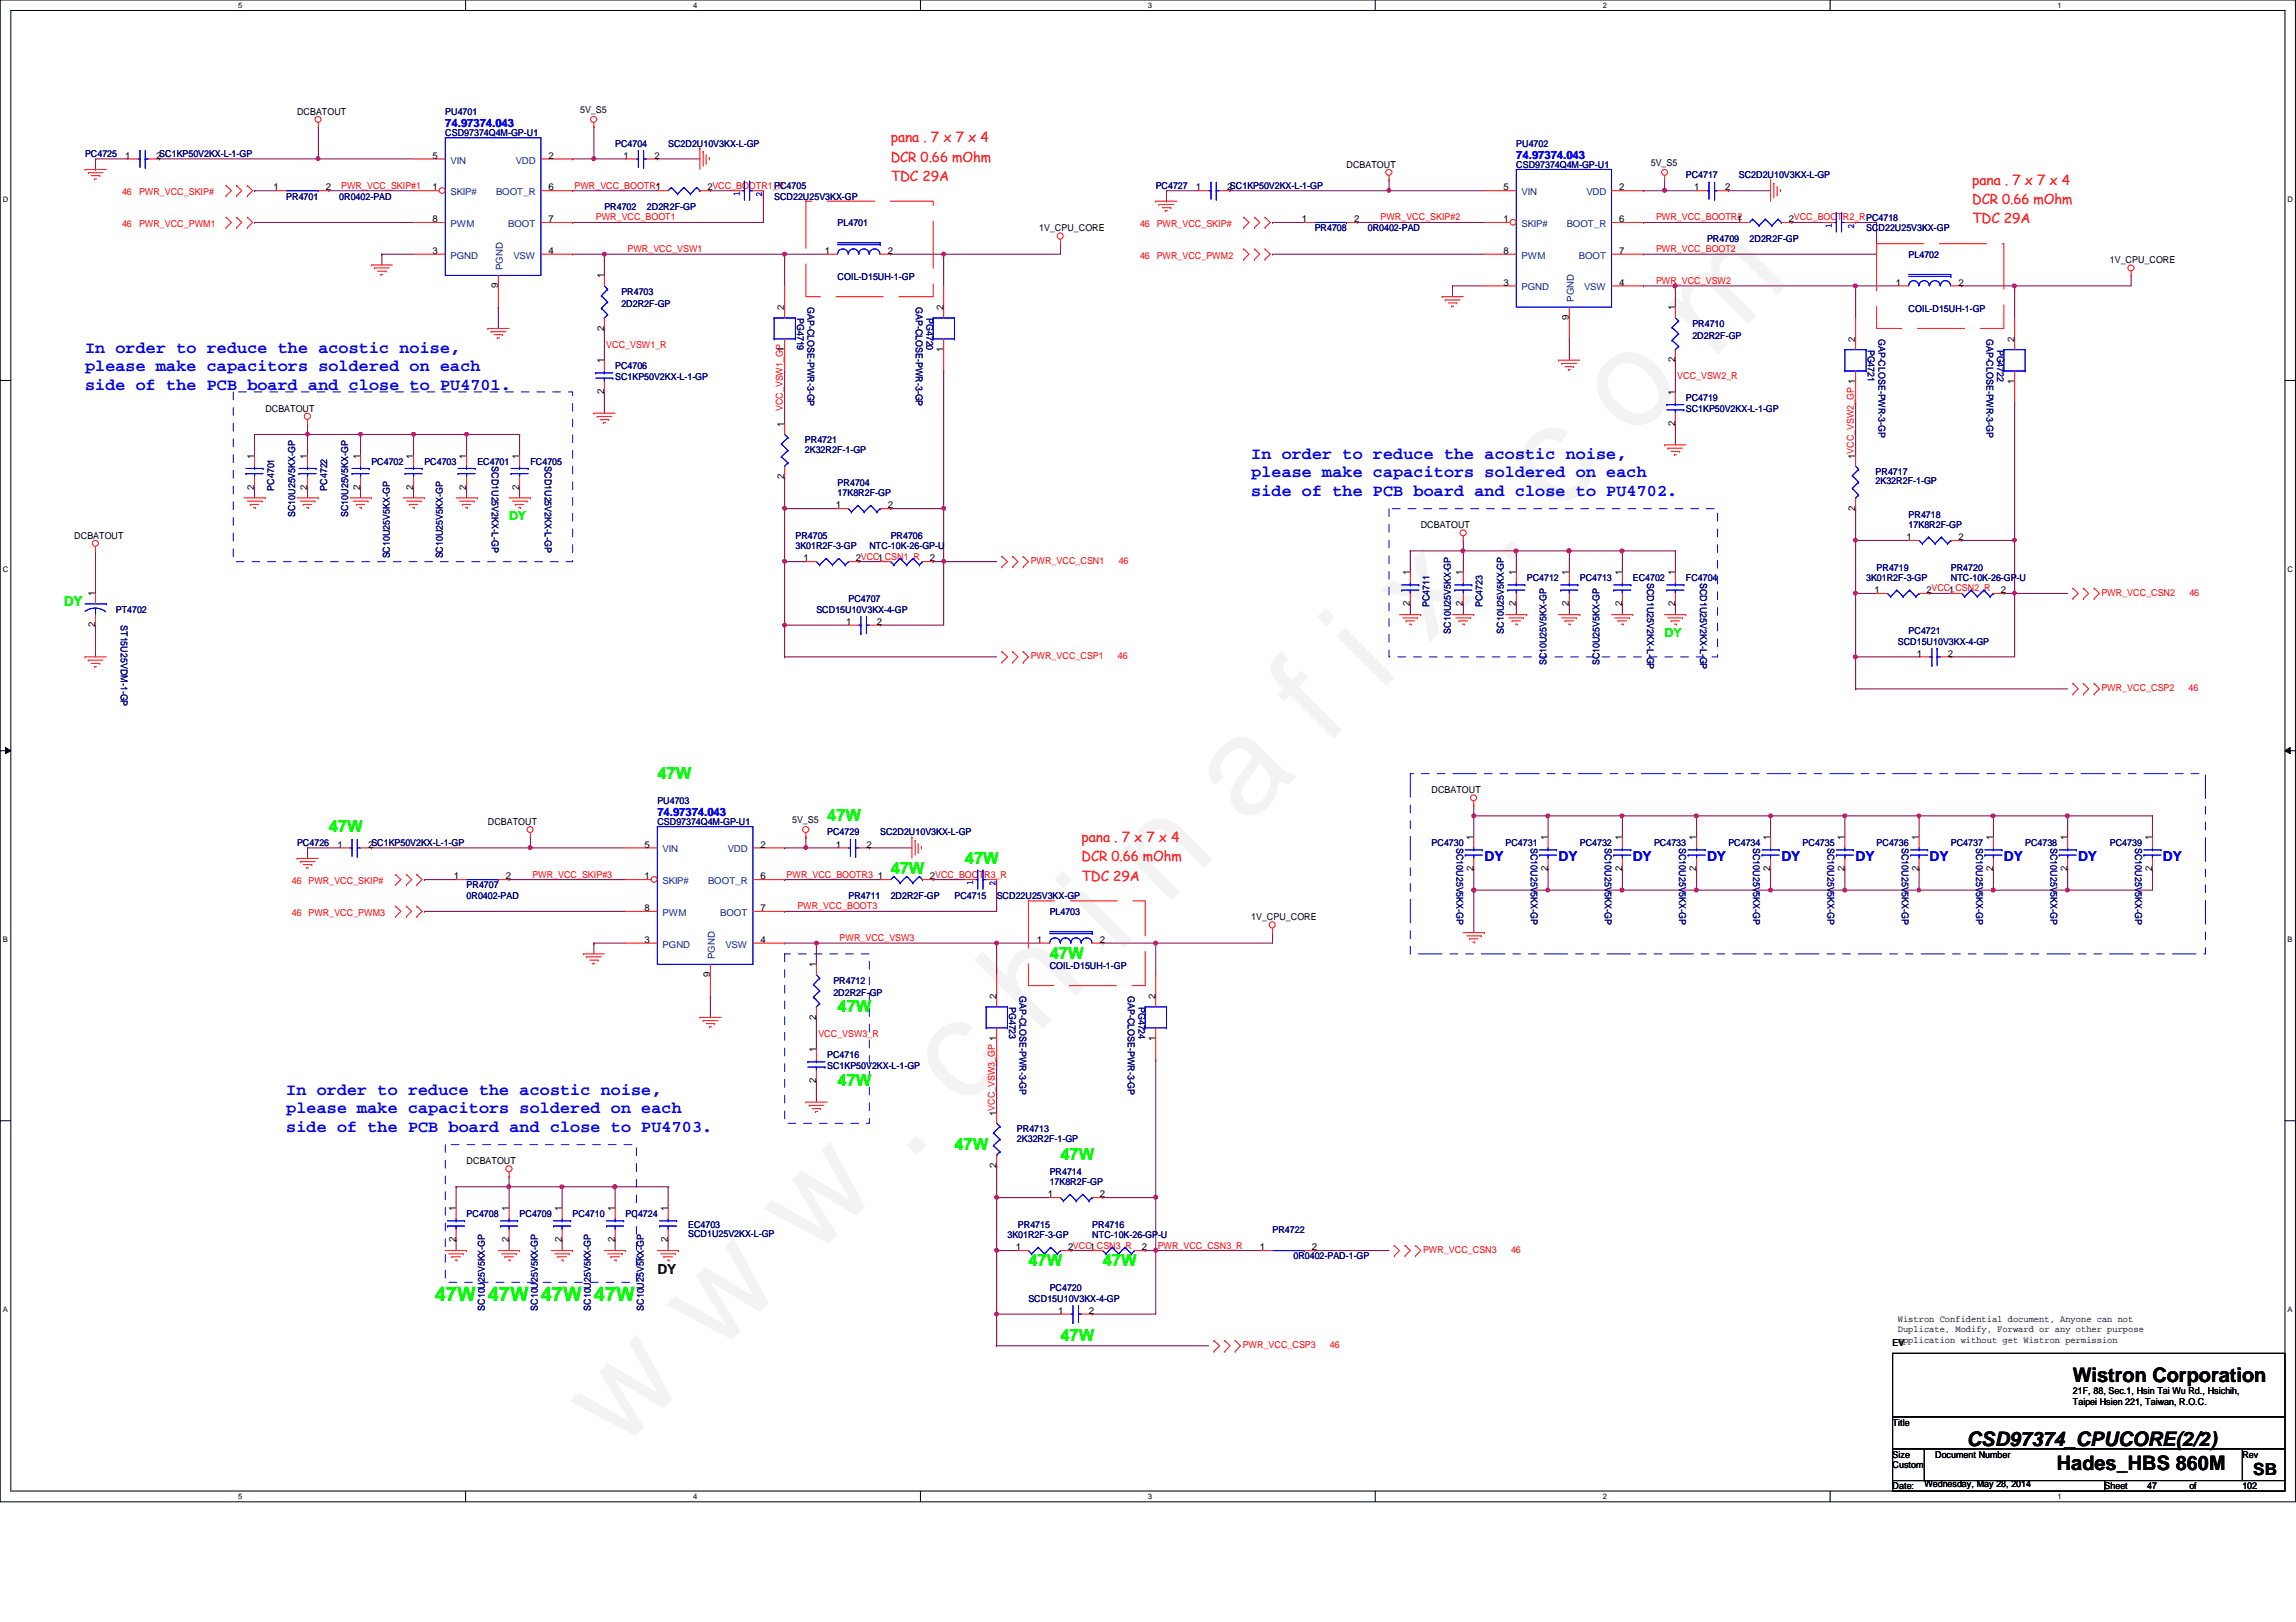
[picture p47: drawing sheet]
<svg xmlns="http://www.w3.org/2000/svg" width="297mm" height="210mm" viewBox="0 0 297 210" stroke-linecap="round" stroke-linejoin="round" font-family="sans-serif">
<defs><g id="words">
<text font-size="17.6" fill="#f0f" x="80.1" y="188" transform="rotate(-45 80.1 188)">w w w . c h i n a f i x . c o m</text>
<text font-size="2.6" fill="#0f0" x="56.3" y="168.4">47W 47W 47W 47W</text>
<g font-size="2.6">
<text x="268.2" y="178.9">Wistron Corporation</text>
<text x="254.5" y="187.1">CSD97374_CPUCORE(2/2)</text>
<text x="266.1" y="190.3">Hades_HBS 860M</text>
</g>
<g font-size="2.2" fill="#00f">
<text x="11" y="45.6">In order to reduce the acostic noise,</text>
<text x="11" y="48">please make capacitors soldered on each</text>
<text x="11" y="50.5">side of the PCB board and close to PU4701.</text>
<text x="161.9" y="59.4">In order to reduce the acostic noise,</text>
<text x="161.9" y="61.8">please make capacitors soldered on each</text>
<text x="161.9" y="64.2">side of the PCB board and close to PU4702.</text>
<text x="37" y="141.6">In order to reduce the acostic noise,</text>
<text x="37" y="144.1">please make capacitors soldered on each</text>
<text x="37" y="146.5">side of the PCB board and close to PU4703.</text>
</g>
<g font-size="2.2" fill="#0f0">
<text x="85" y="100.8">47W</text>
<text x="42.5" y="107.6">47W</text>
<text x="107" y="106.3">47W</text>
<text x="115.2" y="113.1">47W</text>
<text x="124.8" y="111.8">47W</text>
<text x="135.8" y="124.1">47W</text>
<text x="108.4" y="130.9">47W</text>
<text x="108.4" y="140.5">47W</text>
<text x="123.5" y="148.8">47W</text>
<text x="137.2" y="150.2">47W</text>
<text x="133.1" y="163.9">47W</text>
<text x="142.7" y="163.9">47W</text>
<text x="137.2" y="173.5">47W</text>
</g>
<text font-size="2.2" x="291.5" y="190.9">SB</text>
<g font-size="1.8" fill="#f00">
<text x="115.2" y="18.4">pana . 7 x 7 x 4</text>
<text x="115.2" y="20.9">DCR 0.66 mOhm</text>
<text x="115.2" y="23.4">TDC 29A</text>
<text x="255.1" y="23.9">pana . 7 x 7 x 4</text>
<text x="255.1" y="26.4">DCR 0.66 mOhm</text>
<text x="255.1" y="28.9">TDC 29A</text>
<text x="139.9" y="109">pana . 7 x 7 x 4</text>
<text x="139.9" y="111.5">DCR 0.66 mOhm</text>
<text x="139.9" y="114">TDC 29A</text>
</g>
<text font-size="1.8" fill="#0f0" x="8.3" y="78.4">DY</text>
<g font-size="1.8" fill="#00f">
<text x="192.1" y="111.4">DY</text>
<text x="201.6" y="111.4">DY</text>
<text x="211.2" y="111.4">DY</text>
<text x="220.8" y="111.4">DY</text>
<text x="230.5" y="111.4">DY</text>
<text x="240.1" y="111.4">DY</text>
<text x="249.6" y="111.4">DY</text>
<text x="259.2" y="111.4">DY</text>
<text x="268.9" y="111.4">DY</text>
<text x="279.8" y="111.4">DY</text>
</g>
<text font-size="1.8" fill="#008000" x="85" y="164.8">DY</text>
<g font-size="1.6" fill="#0f0">
<text x="65.9" y="67.4">DY</text>
<text x="215.3" y="82.4">DY</text>
</g>
<g font-size="1.5" fill="#00f">
<text x="57.6" y="16.4">74.97374.043</text>
<text x="196.2" y="20.5">74.97374.043</text>
<text x="85" y="105.6">74.97374.043</text>
</g>
<g font-size="1.2">
<text x="38.4" y="14.9">DCBATOUT</text>
<text x="75.1" y="14.6">5V_S5</text>
<text x="16.2" y="20.5">1</text>
<text x="20.2" y="20.5">2SC1KP50V2KX-L-1-GP</text>
<text x="56" y="20.5">5</text>
<text x="70.9" y="20.5">2</text>
<text x="80.7" y="20.5">1</text>
<text x="84.7" y="20.5">2</text>
<text x="174.2" y="21.7">DCBATOUT</text>
<text x="213.6" y="21.4">5V_S5</text>
<text x="35.4" y="24.6">1</text>
<text x="42.2" y="24.6">2</text>
<text x="56" y="24.6">1</text>
<text x="56" y="28.7">8</text>
<text x="70.9" y="28.7">7</text>
<text x="70.9" y="24.6">6</text>
<text x="84.8" y="24.6">1</text>
<text x="91.5" y="24.6">2VCC_BOOTR1_R</text>
<text x="134.4" y="29.9">1V_CPU_CORE</text>
<text x="154.7" y="24.6">1</text>
<text x="158.7" y="24.6">2SC1KP50V2KX-L-1-GP</text>
<text x="168.4" y="28.7">1</text>
<text x="175.2" y="28.7">2</text>
<text x="194.5" y="28.7">1</text>
<text x="194.5" y="24.6">5</text>
<text x="209.5" y="24.6">2</text>
<text x="209.5" y="28.7">6</text>
<text x="219.2" y="24.6">1</text>
<text x="223.2" y="24.6">2</text>
<text x="224.7" y="28.7">1</text>
<text x="231.4" y="28.7">2VCC_BOOTR2_RPC4718</text>
<text x="56" y="32.9">3</text>
<text x="70.9" y="32.9">4</text>
<text x="106.7" y="32.9">1</text>
<text x="114.8" y="32.9">2</text>
<text x="194.5" y="32.9">8</text>
<text x="209.5" y="32.9">7</text>
<text x="273" y="34">1V_CPU_CORE</text>
<text x="64.4" y="37.3" transform="rotate(-90 64.4 37.3)">9</text>
<text x="78.1" y="36" transform="rotate(-90 78.1 36)">1</text>
<text x="101.5" y="40.2" transform="rotate(-90 101.5 40.2)">2</text>
<text x="122" y="40.2" transform="rotate(-90 122 40.2)">2</text>
<text x="194.5" y="37">3</text>
<text x="203" y="41.4" transform="rotate(-90 203 41.4)">9</text>
<text x="209.5" y="37">4</text>
<text x="216.7" y="40.2" transform="rotate(-90 216.7 40.2)">1</text>
<text x="245.3" y="37">1</text>
<text x="253.4" y="37">2</text>
<text x="78.1" y="47" transform="rotate(-90 78.1 47)">1</text>
<text x="78.1" y="42.8" transform="rotate(-90 78.1 42.8)">2</text>
<text x="101.5" y="45.5" transform="rotate(-90 101.5 45.5)">1</text>
<text x="122" y="45.5" transform="rotate(-90 122 45.5)">1</text>
<text x="216.7" y="46.9" transform="rotate(-90 216.7 46.9)">2</text>
<text x="240" y="44.3" transform="rotate(-90 240 44.3)">2</text>
<text x="260.6" y="44.3" transform="rotate(-90 260.6 44.3)">2</text>
<text x="34.3" y="53.3">DCBATOUT</text>
<text x="78.1" y="51" transform="rotate(-90 78.1 51)">2</text>
<text x="216.7" y="51.1" transform="rotate(-90 216.7 51.1)">1</text>
<text x="260.6" y="49.7" transform="rotate(-90 260.6 49.7)">1</text>
<text x="32.9" y="59.4" transform="rotate(-90 32.9 59.4)">1</text>
<text x="39.7" y="59.4" transform="rotate(-90 39.7 59.4)">1</text>
<text x="46.6" y="59.4" transform="rotate(-90 46.6 59.4)">1</text>
<text x="53.5" y="59.4" transform="rotate(-90 53.5 59.4)">1</text>
<text x="60.3" y="59.4" transform="rotate(-90 60.3 59.4)">1</text>
<text x="67.2" y="59.4" transform="rotate(-90 67.2 59.4)">1</text>
<text x="101.5" y="55.2" transform="rotate(-90 101.5 55.2)">1</text>
<text x="216.7" y="55.1" transform="rotate(-90 216.7 55.1)">2</text>
<text x="240" y="59.4" transform="rotate(-90 240 59.4)">1VCC_VSW2_GP 1</text>
<text x="32.9" y="63.4" transform="rotate(-90 32.9 63.4)">2</text>
<text x="39.7" y="63.4" transform="rotate(-90 39.7 63.4)">2</text>
<text x="46.6" y="63.4" transform="rotate(-90 46.6 63.4)">2</text>
<text x="53.5" y="63.4" transform="rotate(-90 53.5 63.4)">2</text>
<text x="60.3" y="63.4" transform="rotate(-90 60.3 63.4)">2</text>
<text x="67.2" y="63.4" transform="rotate(-90 67.2 63.4)">2</text>
<text x="101.5" y="62" transform="rotate(-90 101.5 62)">2</text>
<text x="108.1" y="65.8">1</text>
<text x="114.8" y="65.8">2</text>
<text x="9.6" y="69.7">DCBATOUT</text>
<text x="183.8" y="68.3">DCBATOUT</text>
<text x="240" y="66.1" transform="rotate(-90 240 66.1)">2</text>
<text x="246.6" y="69.9">1</text>
<text x="253.4" y="69.9">2</text>
<text x="12.3" y="77.2" transform="rotate(-90 12.3 77.2)">1</text>
<text x="104" y="72.6">1</text>
<text x="110.7" y="72.6">2VCC_CSN1_R</text>
<text x="113.6" y="72.6">1</text>
<text x="120.3" y="72.6">2</text>
<text x="182.4" y="74.5" transform="rotate(-90 182.4 74.5)">1</text>
<text x="189.3" y="74.5" transform="rotate(-90 189.3 74.5)">1</text>
<text x="196.1" y="74.5" transform="rotate(-90 196.1 74.5)">1</text>
<text x="203" y="74.5" transform="rotate(-90 203 74.5)">1</text>
<text x="209.8" y="74.5" transform="rotate(-90 209.8 74.5)">1</text>
<text x="216.7" y="74.5" transform="rotate(-90 216.7 74.5)">1</text>
<text x="242.5" y="76.8">1</text>
<text x="249.3" y="76.8">2VCC_CSN2_R</text>
<text x="252.1" y="76.8">1</text>
<text x="258.9" y="76.8">2</text>
<text x="12.3" y="81.2" transform="rotate(-90 12.3 81.2)">2</text>
<text x="109.5" y="80.9">1</text>
<text x="113.5" y="80.9">2</text>
<text x="182.4" y="78.4" transform="rotate(-90 182.4 78.4)">2</text>
<text x="189.3" y="78.4" transform="rotate(-90 189.3 78.4)">2</text>
<text x="196.1" y="78.4" transform="rotate(-90 196.1 78.4)">2</text>
<text x="203" y="78.4" transform="rotate(-90 203 78.4)">2</text>
<text x="209.8" y="78.4" transform="rotate(-90 209.8 78.4)">2</text>
<text x="216.7" y="78.4" transform="rotate(-90 216.7 78.4)">2</text>
<text x="248" y="85">1</text>
<text x="252" y="85">2</text>
<text x="63.1" y="106.7">DCBATOUT</text>
<text x="102.5" y="106.5">5V_S5</text>
<text x="185.2" y="102.6">DCBATOUT</text>
<text x="43.6" y="109.7">1</text>
<text x="47.6" y="109.7">2SC1KP50V2KX-L-1-GP</text>
<text x="58.7" y="113.8">1</text>
<text x="65.4" y="113.8">2</text>
<text x="83.4" y="113.8">1</text>
<text x="83.4" y="109.7">5</text>
<text x="98.4" y="109.7">2</text>
<text x="98.4" y="113.8">6</text>
<text x="108.1" y="109.7">1</text>
<text x="112.1" y="109.7">2</text>
<text x="113.6" y="113.8">1</text>
<text x="120.3" y="113.8">2VCC_BOOTR3_R</text>
<text x="190.6" y="112.7" transform="rotate(-90 190.6 112.7)">2</text>
<text x="190.6" y="108.8" transform="rotate(-90 190.6 108.8)">1</text>
<text x="200.2" y="112.7" transform="rotate(-90 200.2 112.7)">2</text>
<text x="200.2" y="108.8" transform="rotate(-90 200.2 108.8)">1</text>
<text x="209.8" y="112.7" transform="rotate(-90 209.8 112.7)">2</text>
<text x="209.8" y="108.8" transform="rotate(-90 209.8 108.8)">1</text>
<text x="219.5" y="112.7" transform="rotate(-90 219.5 112.7)">2</text>
<text x="219.5" y="108.8" transform="rotate(-90 219.5 108.8)">1</text>
<text x="229" y="112.7" transform="rotate(-90 229 112.7)">2</text>
<text x="229" y="108.8" transform="rotate(-90 229 108.8)">1</text>
<text x="238.6" y="112.7" transform="rotate(-90 238.6 112.7)">2</text>
<text x="238.6" y="108.8" transform="rotate(-90 238.6 108.8)">1</text>
<text x="248.2" y="112.7" transform="rotate(-90 248.2 112.7)">2</text>
<text x="248.2" y="108.8" transform="rotate(-90 248.2 108.8)">1</text>
<text x="257.8" y="112.7" transform="rotate(-90 257.8 112.7)">2</text>
<text x="257.8" y="108.8" transform="rotate(-90 257.8 108.8)">1</text>
<text x="267.5" y="112.7" transform="rotate(-90 267.5 112.7)">2</text>
<text x="267.5" y="108.8" transform="rotate(-90 267.5 108.8)">1</text>
<text x="278.4" y="112.7" transform="rotate(-90 278.4 112.7)">2</text>
<text x="278.4" y="108.8" transform="rotate(-90 278.4 108.8)">1</text>
<text x="83.4" y="117.9">8</text>
<text x="98.4" y="117.9">7</text>
<text x="161.9" y="119.1">1V_CPU_CORE</text>
<text x="83.4" y="122">3</text>
<text x="98.4" y="122">4</text>
<text x="105.6" y="125.2" transform="rotate(-90 105.6 125.2)">1</text>
<text x="134.2" y="122">1</text>
<text x="142.3" y="122">2</text>
<text x="91.9" y="126.4" transform="rotate(-90 91.9 126.4)">9</text>
<text x="105.6" y="132" transform="rotate(-90 105.6 132)">2</text>
<text x="128.9" y="129.3" transform="rotate(-90 128.9 129.3)">2</text>
<text x="149.5" y="129.3" transform="rotate(-90 149.5 129.3)">2</text>
<text x="105.6" y="136.2" transform="rotate(-90 105.6 136.2)">1</text>
<text x="149.5" y="134.7" transform="rotate(-90 149.5 134.7)">1</text>
<text x="105.6" y="140.2" transform="rotate(-90 105.6 140.2)">2</text>
<text x="128.9" y="144.4" transform="rotate(-90 128.9 144.4)">1VCC_VSW3_GP 1</text>
<text x="60.4" y="150.6">DCBATOUT</text>
<text x="128.9" y="151.1" transform="rotate(-90 128.9 151.1)">2</text>
<text x="135.5" y="154.9">1</text>
<text x="142.3" y="154.9">2</text>
<text x="59" y="160.7" transform="rotate(-90 59 160.7)">2</text>
<text x="59" y="156.8" transform="rotate(-90 59 156.8)">1</text>
<text x="65.8" y="160.7" transform="rotate(-90 65.8 160.7)">2</text>
<text x="65.8" y="156.8" transform="rotate(-90 65.8 156.8)">1</text>
<text x="72.7" y="160.7" transform="rotate(-90 72.7 160.7)">2</text>
<text x="72.7" y="156.8" transform="rotate(-90 72.7 156.8)">1</text>
<text x="79.5" y="160.7" transform="rotate(-90 79.5 160.7)">2</text>
<text x="79.5" y="156.8" transform="rotate(-90 79.5 156.8)">1</text>
<text x="86.4" y="160.7" transform="rotate(-90 86.4 160.7)">2</text>
<text x="86.4" y="156.8" transform="rotate(-90 86.4 156.8)">1</text>
<text x="131.4" y="161.8">1</text>
<text x="138.2" y="161.8">2VCC_CSN3_R</text>
<text x="141" y="161.8">1</text>
<text x="147.7" y="161.8">2</text>
<text x="163" y="161.8">1</text>
<text x="169.7" y="161.8">2</text>
<text x="136.9" y="170">1</text>
<text x="140.9" y="170">2</text>
<text x="245.5" y="171.1">Wistron Confidential document, Anyone can not</text>
<text x="245.5" y="172.4">Duplicate, Modify, Forward or any other purpose</text>
<text x="245.5" y="173.8">application without get Wistron permission</text>
<text x="244.9" y="174.2">EV</text>
<text x="244.9" y="184.5">Title</text>
<text x="268.2" y="180.4">21F, 88, Sec.1, Hsin Tai Wu Rd., Hsichih,</text>
<text x="268.2" y="181.8">Taipei Hsien 221, Taiwan, R.O.C.</text>
<text x="244.9" y="188.6">Size</text>
<text x="244.9" y="190">Custom</text>
<text x="250.4" y="188.6">Document Number</text>
<text x="290.1" y="188.6">Rev</text>
<text x="244.9" y="192.7">Date:</text>
<text x="249" y="192.4">Wednesday, May 28, 2014</text>
<text x="272.3" y="192.7">Sheet</text>
<text x="277.8" y="192.7">47</text>
<text x="283.2" y="192.7">of</text>
<text x="290.1" y="192.7">102</text>
</g>
<g font-size="1.2" fill="#000080">
<text x="57.6" y="14.9">PU4701</text>
<text x="57.6" y="17.6">CSD97374Q4M-GP-U1</text>
<text x="11" y="20.3">PC4725</text>
<text x="79.6" y="19">PC4704</text>
<text x="86.4" y="19">SC2D2U10V3KX-L-GP</text>
<text x="196.2" y="19">PU4702</text>
<text x="196.2" y="21.7">CSD97374Q4M-GP-U1</text>
<text x="218.1" y="23.1">PC4717</text>
<text x="225" y="23.1">SC2D2U10V3KX-L-GP</text>
<text x="37" y="25.8">PR4701</text>
<text x="43.9" y="25.8">0R0402-PAD</text>
<text x="78.2" y="27.2">PR4702</text>
<text x="83.7" y="27.2">2D2R2F-GP</text>
<text x="100.2" y="24.4">PC4705</text>
<text x="100.2" y="25.8">SCD22U25V3KX-GP</text>
<text x="108.4" y="29.3">PL4701</text>
<text x="149.5" y="24.4">PC4727</text>
<text x="170.1" y="29.9">PR4708</text>
<text x="177" y="29.9">0R0402-PAD</text>
<text x="241.4" y="29.9">SCD22U25V3KX-GP</text>
<text x="220.8" y="31.3">PR4709</text>
<text x="226.4" y="31.3">2D2R2F-GP</text>
<text x="246.9" y="33.4">PL4702</text>
<text x="80.4" y="38.1">PR4703</text>
<text x="80.4" y="39.8">2D2R2F-GP</text>
<text x="103.1" y="41.1" transform="rotate(90 103.1 41.1)">PG4719</text>
<text x="104.5" y="39.8" transform="rotate(90 104.5 39.8)">GAP-CLOSE-PWR-3-GP</text>
<text x="108.4" y="36.2">COIL-D15UH-1-GP</text>
<text x="118.5" y="39.8" transform="rotate(90 118.5 39.8)">GAP-CLOSE-PWR-3-GP</text>
<text x="119.8" y="41.1" transform="rotate(90 119.8 41.1)">PG4720</text>
<text x="246.9" y="40.3">COIL-D15UH-1-GP</text>
<text x="79.6" y="47.8">PC4706</text>
<text x="218.9" y="42.3">PR4710</text>
<text x="218.9" y="43.9">2D2R2F-GP</text>
<text x="241.6" y="45.3" transform="rotate(90 241.6 45.3)">PG4721</text>
<text x="243" y="43.9" transform="rotate(90 243 43.9)">GAP-CLOSE-PWR-3-GP</text>
<text x="257" y="43.9" transform="rotate(90 257 43.9)">GAP-CLOSE-PWR-3-GP</text>
<text x="258.4" y="45.3" transform="rotate(90 258.4 45.3)">PG4722</text>
<text x="79.6" y="49.1">SC1KP50V2KX-L-1-GP</text>
<text x="218.1" y="51.9">PC4719</text>
<text x="218.1" y="53.3">SC1KP50V2KX-L-1-GP</text>
<text x="104.1" y="57.4">PR4721</text>
<text x="104.1" y="58.6">2K32R2F-1-GP</text>
<text x="35.5" y="63.5" transform="rotate(-90 35.5 63.5)">PC4701</text>
<text x="42.3" y="63.5" transform="rotate(-90 42.3 63.5)">PC4722</text>
<text x="48" y="60.1">PC4702</text>
<text x="54.9" y="60.1">PC4703</text>
<text x="61.8" y="60.1">EC4701</text>
<text x="63.6" y="60.3" transform="rotate(90 63.6 60.3)">SCD1U25V2KX-L-GP</text>
<text x="68.6" y="60.1">FC4705</text>
<text x="70.5" y="60.3" transform="rotate(90 70.5 60.3)">SCD1U25V2KX-L-GP</text>
<text x="108.4" y="62.9">PR4704</text>
<text x="108.4" y="64.2">17K8R2F-GP</text>
<text x="242.7" y="61.5">PR4717</text>
<text x="242.7" y="62.7">2K32R2F-1-GP</text>
<text x="38.2" y="66.9" transform="rotate(-90 38.2 66.9)">SC10U25V5KX-GP</text>
<text x="45" y="66.9" transform="rotate(-90 45 66.9)">SC10U25V5KX-GP</text>
<text x="102.9" y="69.7">PR4705</text>
<text x="102.9" y="71.1">3K01R2F-3-GP</text>
<text x="112.5" y="71.1">NTC-10K-26-GP-U</text>
<text x="115.2" y="69.7">PR4706</text>
<text x="246.9" y="67">PR4718</text>
<text x="246.9" y="68.3">17K8R2F-GP</text>
<text x="50.4" y="72.3" transform="rotate(-90 50.4 72.3)">SC10U25V5KX-GP</text>
<text x="57.3" y="72.3" transform="rotate(-90 57.3 72.3)">SC10U25V5KX-GP</text>
<text x="109.8" y="77.9">PC4707</text>
<text x="197.5" y="75.2">PC4712</text>
<text x="204.4" y="75.2">PC4713</text>
<text x="211.2" y="75.2">EC4702</text>
<text x="213.1" y="75.4" transform="rotate(90 213.1 75.4)">SCD1U25V2KX-L-GP</text>
<text x="218.1" y="75.2">FC4704</text>
<text x="220" y="75.4" transform="rotate(90 220 75.4)">SCD1U25V2KX-L-GP</text>
<text x="241.4" y="75.2">3K01R2F-3-GP</text>
<text x="242.8" y="73.8">PR4719</text>
<text x="252.4" y="73.8">PR4720</text>
<text x="252.4" y="75.2">NTC-10K-26-GP-U</text>
<text x="15" y="79.3">PT4702</text>
<text x="15.6" y="80.9" transform="rotate(90 15.6 80.9)">ST15U25VDM-1-GP</text>
<text x="105.6" y="79.3">SCD15U10V3KX-4-GP</text>
<text x="185" y="78.6" transform="rotate(-90 185 78.6)">PC4711</text>
<text x="187.7" y="82" transform="rotate(-90 187.7 82)">SC10U25V5KX-GP</text>
<text x="191.8" y="78.6" transform="rotate(-90 191.8 78.6)">PC4723</text>
<text x="194.6" y="82" transform="rotate(-90 194.6 82)">SC10U25V5KX-GP</text>
<text x="245.5" y="83.4">SCD15U10V3KX-4-GP</text>
<text x="246.9" y="82">PC4721</text>
<text x="200.1" y="86.1" transform="rotate(-90 200.1 86.1)">SC10U25V5KX-GP</text>
<text x="206.9" y="86.1" transform="rotate(-90 206.9 86.1)">SC10U25V5KX-GP</text>
<text x="85" y="104">PU4703</text>
<text x="85" y="106.7">CSD97374Q4M-GP-U1</text>
<text x="38.4" y="109.5">PC4726</text>
<text x="107" y="108.1">PC4729</text>
<text x="113.9" y="108.1">SC2D2U10V3KX-L-GP</text>
<text x="185.2" y="109.5">PC4730</text>
<text x="188.4" y="109.7" transform="rotate(90 188.4 109.7)">SC10U25V5KX-GP</text>
<text x="194.8" y="109.5">PC4731</text>
<text x="198" y="109.7" transform="rotate(90 198 109.7)">SC10U25V5KX-GP</text>
<text x="204.4" y="109.5">PC4732</text>
<text x="207.6" y="109.7" transform="rotate(90 207.6 109.7)">SC10U25V5KX-GP</text>
<text x="214" y="109.5">PC4733</text>
<text x="217.3" y="109.7" transform="rotate(90 217.3 109.7)">SC10U25V5KX-GP</text>
<text x="223.6" y="109.5">PC4734</text>
<text x="226.8" y="109.7" transform="rotate(90 226.8 109.7)">SC10U25V5KX-GP</text>
<text x="233.2" y="109.5">PC4735</text>
<text x="236.4" y="109.7" transform="rotate(90 236.4 109.7)">SC10U25V5KX-GP</text>
<text x="242.8" y="109.5">PC4736</text>
<text x="246" y="109.7" transform="rotate(90 246 109.7)">SC10U25V5KX-GP</text>
<text x="252.4" y="109.5">PC4737</text>
<text x="255.6" y="109.7" transform="rotate(90 255.6 109.7)">SC10U25V5KX-GP</text>
<text x="262" y="109.5">PC4738</text>
<text x="265.3" y="109.7" transform="rotate(90 265.3 109.7)">SC10U25V5KX-GP</text>
<text x="273" y="109.5">PC4739</text>
<text x="276.2" y="109.7" transform="rotate(90 276.2 109.7)">SC10U25V5KX-GP</text>
<text x="60.4" y="115">PR4707</text>
<text x="60.4" y="116.3">0R0402-PAD</text>
<text x="109.8" y="116.3">PR4711</text>
<text x="115.2" y="116.3">2D2R2F-GP</text>
<text x="123.5" y="116.3">PC4715</text>
<text x="128.9" y="116.3">SCD22U25V3KX-GP</text>
<text x="135.8" y="118.4">PL4703</text>
<text x="135.8" y="125.4">COIL-D15UH-1-GP</text>
<text x="107.8" y="127.3">PR4712</text>
<text x="107.8" y="128.9">2D2R2F-GP</text>
<text x="130.6" y="130.3" transform="rotate(90 130.6 130.3)">PG4723</text>
<text x="131.9" y="128.9" transform="rotate(90 131.9 128.9)">GAP-CLOSE-PWR-3-GP</text>
<text x="145.9" y="128.9" transform="rotate(90 145.9 128.9)">GAP-CLOSE-PWR-3-GP</text>
<text x="147.3" y="130.3" transform="rotate(90 147.3 130.3)">PG4724</text>
<text x="107" y="136.9">PC4716</text>
<text x="107" y="138.3">SC1KP50V2KX-L-1-GP</text>
<text x="131.6" y="146.5">PR4713</text>
<text x="131.6" y="147.7">2K32R2F-1-GP</text>
<text x="135.8" y="152">PR4714</text>
<text x="135.8" y="153.4">17K8R2F-GP</text>
<text x="60.4" y="157.5">PC4708</text>
<text x="67.2" y="157.5">PC4709</text>
<text x="74.1" y="157.5">PC4710</text>
<text x="80.9" y="157.5">PC4724</text>
<text x="89" y="158.9">EC4703</text>
<text x="89" y="160.1">SCD1U25V2KX-L-GP</text>
<text x="130.3" y="160.2">3K01R2F-3-GP</text>
<text x="131.7" y="158.9">PR4715</text>
<text x="141.3" y="158.9">PR4716</text>
<text x="141.3" y="160.2">NTC-10K-26-GP-U</text>
<text x="164.6" y="159.6">PR4722</text>
<text x="135.8" y="167.1">PC4720</text>
<text x="167.3" y="163">0R0402-PAD-1-GP</text>
<text x="62.7" y="169.6" transform="rotate(-90 62.7 169.6)">SC10U25V5KX-GP</text>
<text x="69.6" y="169.6" transform="rotate(-90 69.6 169.6)">SC10U25V5KX-GP</text>
<text x="76.5" y="169.6" transform="rotate(-90 76.5 169.6)">SC10U25V5KX-GP</text>
<text x="83.3" y="169.6" transform="rotate(-90 83.3 169.6)">SC10U25V5KX-GP</text>
<text x="133.1" y="168.4">SCD15U10V3KX-4-GP</text>
</g>
<g font-size="1.2" fill="#004080">
<text x="58.3" y="21.2">VIN</text>
<text x="66.7" y="21.2">VDD</text>
<text x="58.3" y="25.3">SKIP#</text>
<text x="58.3" y="29.4">PWM</text>
<text x="64.2" y="25.3">BOOT_R</text>
<text x="65.7" y="29.4">BOOT</text>
<text x="196.8" y="29.4">SKIP#</text>
<text x="196.8" y="25.3">VIN</text>
<text x="202.7" y="29.4">BOOT_R</text>
<text x="205.2" y="25.3">VDD</text>
<text x="58.3" y="33.5">PGND</text>
<text x="65.1" y="35" transform="rotate(-90 65.1 35)">PGND</text>
<text x="66.4" y="33.5">VSW</text>
<text x="196.8" y="33.5">PWM</text>
<text x="204.3" y="33.5">BOOT</text>
<text x="196.8" y="37.6">PGND</text>
<text x="203.6" y="39.1" transform="rotate(-90 203.6 39.1)">PGND</text>
<text x="204.9" y="37.6">VSW</text>
<text x="85.7" y="110.3">VIN</text>
<text x="94.1" y="110.3">VDD</text>
<text x="85.7" y="114.4">SKIP#</text>
<text x="85.7" y="118.5">PWM</text>
<text x="91.6" y="114.4">BOOT_R</text>
<text x="93.2" y="118.5">BOOT</text>
<text x="85.7" y="122.6">PGND</text>
<text x="92.5" y="124.1" transform="rotate(-90 92.5 124.1)">PGND</text>
<text x="93.8" y="122.6">VSW</text>
</g>
<g font-size="1.2" fill="#f00">
<text x="15.8" y="29.4">46</text>
<text x="15.8" y="25.3">46</text>
<text x="18" y="29.4">PWR_VCC_PWM1</text>
<text x="18" y="25.3">PWR_VCC_SKIP#</text>
<text x="44.2" y="24.4">PWR_VCC_SKIP#1</text>
<text x="74.3" y="24.4">PWR_VCC_BOOTR1</text>
<text x="77.1" y="28.5">PWR_VCC_BOOT1</text>
<text x="147.5" y="29.4">46</text>
<text x="149.6" y="29.4">PWR_VCC_SKIP#</text>
<text x="178.6" y="28.5">PWR_VCC_SKIP#2</text>
<text x="214.2" y="28.5">PWR_VCC_BOOTR2</text>
<text x="81.2" y="32.6">PWR_VCC_VSW1</text>
<text x="147.5" y="33.5">46</text>
<text x="149.6" y="33.5">PWR_VCC_PWM2</text>
<text x="214.2" y="32.6">PWR_VCC_BOOT2</text>
<text x="214.2" y="36.7">PWR_VCC_VSW2</text>
<text x="78.4" y="45">VCC_VSW1_R</text>
<text x="101.3" y="53.2" transform="rotate(-90 101.3 53.2)">VCC_VSW1_GP</text>
<text x="217" y="49.1">VCC_VSW2_R</text>
<text x="133.3" y="73">PWR_VCC_CSN1</text>
<text x="144.7" y="73">46</text>
<text x="271.9" y="77.1">PWR_VCC_CSN2</text>
<text x="283.2" y="77.1">46</text>
<text x="133.3" y="85.3">PWR_VCC_CSP1</text>
<text x="144.6" y="85.3">46</text>
<text x="271.9" y="89.5">PWR_VCC_CSP2</text>
<text x="283.1" y="89.5">46</text>
<text x="68.9" y="113.6">PWR_VCC_SKIP#3</text>
<text x="101.8" y="113.6">PWR_VCC_BOOTR3</text>
<text x="37.8" y="118.5">46</text>
<text x="37.8" y="114.4">46</text>
<text x="39.9" y="118.5">PWR_VCC_PWM3</text>
<text x="39.9" y="114.4">PWR_VCC_SKIP#</text>
<text x="103.2" y="117.7">PWR_VCC_BOOT3</text>
<text x="108.6" y="121.8">PWR_VCC_VSW3</text>
<text x="105.9" y="134.2">VCC_VSW3_R</text>
<text x="149.8" y="161.6">PWR_VCC_CSN3_R</text>
<text x="184.1" y="162.1">PWR_VCC_CSN3</text>
<text x="195.5" y="162.1">46</text>
<text x="160.8" y="174.5">PWR_VCC_CSP3</text>
<text x="172" y="174.5">46</text>
</g>
<g font-size="1.2" fill="#00f">
<text x="95.7" y="25.4" transform="rotate(-90 95.7 25.4)">1</text>
<text x="98.6" y="25.5" transform="rotate(-90 98.6 25.5)">2</text>
<text x="237" y="29.5" transform="rotate(-90 237 29.5)">1</text>
<text x="239.9" y="29.6" transform="rotate(-90 239.9 29.6)">2</text>
<text x="125.9" y="114.5" transform="rotate(-90 125.9 114.5)">1</text>
<text x="128.8" y="114.6" transform="rotate(-90 128.8 114.6)">2</text>
</g>
<g font-size="1">
<text x="30.8" y="1">5</text>
<text x="89.7" y="1">4</text>
<text x="148.5" y="1">3</text>
<text x="207.3" y="1">2</text>
<text x="266.2" y="1">1</text>
<text x=".4" y="26.2">D</text>
<text x="295.9" y="26.2">D</text>
<text x=".4" y="74">C</text>
<text x="295.9" y="74">C</text>
<text x=".4" y="122">B</text>
<text x="295.9" y="122">B</text>
<text x=".4" y="169.8">A</text>
<text x="295.9" y="169.8">A</text>
<text x="30.8" y="194">5</text>
<text x="89.7" y="194">4</text>
<text x="148.5" y="194">3</text>
<text x="207.3" y="194">2</text>
<text x="266.2" y="194">1</text>
</g>
</g></defs>
<path d="M0 0h297v194.4h-297zM1.4 1.4h294.2v191.6h-294.2z" fill="none" stroke="#000" stroke-width=".13"/>
<g fill="#fff">
<path d="M30.8 .1h.6v1.1h-.6z"/>
<path d="M30.8 193.1h.6v1.1h-.6z"/>
</g>
<path d="M60.2 0v1.4M60.2 193v1.3" fill="none" stroke="#000" stroke-width=".13"/>
<g fill="#fff">
<path d="M89.7 .1h.5v1.1h-.5z"/>
<path d="M89.7 193.1h.5v1.1h-.5z"/>
</g>
<path d="M119.1 0v1.4M119.1 193v1.3" fill="none" stroke="#000" stroke-width=".13"/>
<g fill="#fff">
<path d="M148.5 .1h.6v1.1h-.6z"/>
<path d="M148.5 193.1h.6v1.1h-.6z"/>
</g>
<path d="M177.9 0v1.4M177.9 193v1.3" fill="none" stroke="#000" stroke-width=".13"/>
<g fill="#fff">
<path d="M207.3 .1h.6v1.1h-.6z"/>
<path d="M207.3 193.1h.6v1.1h-.6z"/>
</g>
<path d="M236.8 0v1.4M236.8 193v1.3" fill="none" stroke="#000" stroke-width=".13"/>
<g fill="#fff">
<path d="M266.2 .1h.5v1.1h-.5z"/>
<path d="M266.2 193.1h.5v1.1h-.5z"/>
<path d="M.4 25.3h.7v1.1h-.7z"/>
<path d="M295.9 25.3h.8v1.1h-.8z"/>
<path d="M.4 73.2h.7v1.1h-.7z"/>
<path d="M295.9 73.2h.8v1.1h-.8z"/>
</g>
<path d="M0 49.2h1.4M295.6 49.2h1.4" fill="none" stroke="#000" stroke-width=".13"/>
<g fill="#fff">
<path d="M.4 121.1h.6v1.1h-.6z"/>
<path d="M295.9 121.1h.7v1.1h-.7z"/>
</g>
<path d="M0 97.2h1.4M.7 96.7l.7 .5-.7 .3zM295.6 97.2l.7-.5v.8zM295.6 97.2h1.4" fill="none" stroke="#000" stroke-width=".13"/>
<path d="M.7 96.7l.7 .5-.7 .3zM295.6 97.2l.7-.5v.8z" fill="#000"/>
<g fill="#fff">
<path d="M.4 169h.6v1.1h-.6z"/>
<path d="M295.9 169h.7v1.1h-.7z"/>
</g>
<path d="M0 145h1.4M295.6 145h1.4" fill="none" stroke="#000" stroke-width=".13"/>
<g fill="none" stroke="#800040" stroke-width=".13">
<path d="M76.8 16.4h.1M76.8 16.4v4.2M12.4 21.9h.1M12.4 20.6h.1M12.4 20.6v1.3M12.4 20.6h4.1M20.6 20.6h.1M20.6 20.6h20.6M215.3 23.3h.1M215.3 23.3v1.4M240.1 28.8h.1M240.1 28.8h2.7"/>
<path d="M32.9 56.2h.1M32.9 56.2v2.8M32.9 56.2h6.9M32.9 63.1h.1M32.9 63.1v1.3M39.8 109.7h.1M39.8 109.7h4.1M39.8 109.7v1.4M48 109.7h.1M48 109.7h20.6M54.9 113.8h.1M54.9 117.9h.1"/>
<path d="M54.9 113.8h4.1M54.9 117.9h26M65.9 113.8h.1M65.9 113.8h15"/>
</g>
<path d="M76.6 20.3h.2l.2 .1v.3l-.2 .1-.2-.1z" fill-rule="evenodd" fill="#f0f"/>
<path d="M76.6 20.3h.2l.2 .1v.3l-.2 .1-.2-.1z" fill="none" stroke="#f0f" stroke-width=".13"/>
<path d="M74.1 20.6h.1M74.1 20.6h2.7M85 20.6h.1M85 20.6h5.5M240.1 69.9h.1M240.1 69.9v6.9" fill="none" stroke="#800040" stroke-width=".13"/>
<circle cx="240" cy="69.9" r=".25" fill="#f0f"/>
<circle cx="240" cy="69.9" r=".25" fill="none" stroke="#f0f" stroke-width=".13"/>
<g fill="none" stroke="#800040" stroke-width=".13">
<path d="M242.8 28.8h.1M242.8 28.8v4.1h-30.2M260.6 37h.1M260.6 37v4.1M240.1 65.8h.1M240.1 69.9h.1M240.1 76.8h.1M240.1 69.9h6.8M240.1 65.8v4.1M240.1 76.8h2.7M249.6 76.8h.1M249.6 76.8h2.8"/>
<path d="M253.8 69.9h.1M253.8 69.9h6.8"/>
</g>
<circle cx="260.6" cy="37" r=".26" fill="#f0f"/>
<circle cx="260.6" cy="37" r=".26" fill="none" stroke="#f0f" stroke-width=".13"/>
<path d="M253.8 37h.1M253.8 37h6.8M240.1 52.1h.1M240.1 52.1v6.9M260.6 52.1h.1M260.6 52.1v17.8" fill="none" stroke="#800040" stroke-width=".13"/>
<circle cx="260.6" cy="69.9" r=".25" fill="#f0f"/>
<circle cx="260.6" cy="69.9" r=".25" fill="none" stroke="#f0f" stroke-width=".13"/>
<path d="M260.6 76.8h.1M260.6 76.8h6.9" fill="none" stroke="#800040" stroke-width=".13"/>
<circle cx="260.6" cy="76.8" r=".25" fill="#f0f"/>
<circle cx="260.6" cy="76.8" r=".25" fill="none" stroke="#f0f" stroke-width=".13"/>
<path d="M240.1 76.8h.1M240.1 76.8v8.2M260.6 76.8h.1M260.6 76.8v8.2h-8.2M240.1 85h.1M240.1 85h8.2M252.4 85h.1" fill="none" stroke="#800040" stroke-width=".13"/>
<circle cx="240" cy="85" r=".26" fill="#f0f"/>
<circle cx="240" cy="85" r=".26" fill="none" stroke="#f0f" stroke-width=".13"/>
<circle cx="240" cy="76.8" r=".25" fill="#f0f"/>
<circle cx="240" cy="76.8" r=".25" fill="none" stroke="#f0f" stroke-width=".13"/>
<path d="M240.1 37h.1M240.1 37h5.4M240.1 37v4.1M260.6 37h.1M260.6 37h15.1" fill="none" stroke="#800040" stroke-width=".13"/>
<circle cx="240" cy="37" r=".26" fill="#f0f"/>
<circle cx="240" cy="37" r=".26" fill="none" stroke="#f0f" stroke-width=".13"/>
<g fill="none" stroke="#800040" stroke-width=".13">
<path d="M76.8 20.6h.1M76.8 20.6h4.1M179.7 23.3h.1M179.7 23.3v1.4M216.7 37h23.4M259.2 76.8h.1M260.6 69.9h.1M260.6 69.9v6.9h-1.4M240.1 85h.1M240.1 89.2h.1M240.1 85v4.2M240.1 89.2h27.4"/>
<path d="M65.9 153.6h.1M65.9 153.6h6.8"/>
</g>
<circle cx="65.8" cy="153.6" r=".26" fill="#f0f"/>
<circle cx="65.8" cy="153.6" r=".26" fill="none" stroke="#f0f" stroke-width=".13"/>
<path d="M39.8 56.2h.1M39.8 56.2h6.8M39.8 63.1h.1M39.8 63.1v1.3M65.9 153.6h.1M65.9 152.2h.1M65.9 152.2v4.1M65.9 160.4h.1M65.9 160.4v1.4" fill="none" stroke="#800040" stroke-width=".13"/>
<circle cx="46.7" cy="56.2" r=".25" fill="#f0f"/>
<circle cx="46.7" cy="56.2" r=".25" fill="none" stroke="#f0f" stroke-width=".13"/>
<circle cx="39.8" cy="56.2" r=".25" fill="#f0f"/>
<circle cx="39.8" cy="56.2" r=".25" fill="none" stroke="#f0f" stroke-width=".13"/>
<path d="M53.5 56.2h.1M53.5 56.2v2.8" fill="none" stroke="#800040" stroke-width=".13"/>
<circle cx="53.5" cy="56.2" r=".25" fill="#f0f"/>
<circle cx="53.5" cy="56.2" r=".25" fill="none" stroke="#f0f" stroke-width=".13"/>
<g fill="none" stroke="#800040" stroke-width=".13">
<path d="M32.9 24.7h.1M32.9 28.8h.1M32.9 24.7h2.8M32.9 28.8h20.6M42.5 24.7h.1M42.5 24.7h11M49.4 32.9h.1M49.4 32.9v1.4M49.4 32.9h4.1M64.5 39.8h.1M64.5 39.8v2.7M275.7 35.6h.1"/>
<path d="M275.7 35.6v1.4M39.8 56.2h.1M39.8 56.2v2.8M46.6 56.2h.1M46.6 56.2v2.8M53.5 56.2h.1M53.5 56.2h6.9M60.4 56.2h.1M60.4 56.2v2.8M46.6 63.1h.1M46.6 63.1v1.3M53.5 63.1h.1"/>
<path d="M53.5 63.1v1.3M60.4 63.1h.1M60.4 63.1v1.3M12.4 80.9h.1M12.4 80.9v4.1M59 153.6h.1M59 153.6v2.7M59 153.6h6.9M59 160.4h.1M59 160.4v1.4"/>
</g>
<circle cx="60.4" cy="56.2" r=".25" fill="#f0f"/>
<circle cx="60.4" cy="56.2" r=".25" fill="none" stroke="#f0f" stroke-width=".13"/>
<path d="M46.6 56.2h.1M46.6 56.2h6.9" fill="none" stroke="#800040" stroke-width=".13"/>
<circle cx="53.5" cy="56.2" r=".25" fill="#f0f"/>
<circle cx="53.5" cy="56.2" r=".25" fill="none" stroke="#f0f" stroke-width=".13"/>
<path d="M41.2 20.6h.1M41.2 20.6h12.3M39.8 54.9h.1M39.8 54.9v1.3M12.4 71.3h.1M12.4 71.3v5.5" fill="none" stroke="#800040" stroke-width=".13"/>
<circle cx="41.1" cy="20.5" r=".26" fill="#f0f"/>
<circle cx="41.1" cy="20.5" r=".26" fill="none" stroke="#f0f" stroke-width=".13"/>
<path d="M41.2 16.4h.1M41.2 16.4v4.2M60.4 56.2h6.8M67.2 56.2h.1M67.2 56.2v2.8M67.2 63.1h.1M67.2 63.1v1.3M257.9 105.6h.1M257.9 105.6h9.6" fill="none" stroke="#800040" stroke-width=".13"/>
<circle cx="257.8" cy="105.6" r=".26" fill="#f0f"/>
<circle cx="257.8" cy="105.6" r=".26" fill="none" stroke="#f0f" stroke-width=".13"/>
<path d="M267.5 105.6h.1M267.5 105.6h11" fill="none" stroke="#800040" stroke-width=".13"/>
<circle cx="267.5" cy="105.6" r=".26" fill="#f0f"/>
<circle cx="267.5" cy="105.6" r=".26" fill="none" stroke="#f0f" stroke-width=".13"/>
<path d="M229.1 105.6h9.6M248.3 105.6h.1M248.3 105.6h9.6" fill="none" stroke="#800040" stroke-width=".13"/>
<path d="M248.1 105.4l.1-.1 .3 .1-.1 .4h-.2h-.1z" fill-rule="evenodd" fill="#f0f"/>
<path d="M248.1 105.4l.1-.1 .3 .1-.1 .4h-.2h-.1z" fill="none" stroke="#f0f" stroke-width=".13"/>
<path d="M238.7 105.6h.1M238.7 105.6h9.6" fill="none" stroke="#800040" stroke-width=".13"/>
<circle cx="238.7" cy="105.6" r=".26" fill="#f0f"/>
<circle cx="238.7" cy="105.6" r=".26" fill="none" stroke="#f0f" stroke-width=".13"/>
<path d="M267.5 115.2h.1M267.5 115.2h11" fill="none" stroke="#800040" stroke-width=".13"/>
<circle cx="267.5" cy="115.2" r=".26" fill="#f0f"/>
<circle cx="267.5" cy="115.2" r=".26" fill="none" stroke="#f0f" stroke-width=".13"/>
<path d="M229.1 115.2h19.2M238.7 115.2h.1" fill="none" stroke="#800040" stroke-width=".13"/>
<circle cx="238.7" cy="115.2" r=".26" fill="#f0f"/>
<circle cx="238.7" cy="115.2" r=".26" fill="none" stroke="#f0f" stroke-width=".13"/>
<path d="M248.3 115.2h.1M248.3 115.2h9.6" fill="none" stroke="#800040" stroke-width=".13"/>
<path d="M248.1 115l.1-.1 .3 .1-.1 .4h-.2h-.1z" fill-rule="evenodd" fill="#f0f"/>
<path d="M248.1 115l.1-.1 .3 .1-.1 .4h-.2h-.1z" fill="none" stroke="#f0f" stroke-width=".13"/>
<path d="M257.9 115.2h.1M257.9 115.2h9.6" fill="none" stroke="#800040" stroke-width=".13"/>
<circle cx="257.8" cy="115.2" r=".26" fill="#f0f"/>
<circle cx="257.8" cy="115.2" r=".26" fill="none" stroke="#f0f" stroke-width=".13"/>
<g fill="none" stroke="#800040" stroke-width=".13">
<path d="M238.7 112.4h.1M238.7 105.6h.1M238.7 105.6v2.7M238.7 112.4v2.8M248.3 112.4h.1M248.3 105.6h.1M248.3 105.6v2.7M248.3 112.4v2.8M257.9 112.4h.1M257.9 105.6h.1M257.9 105.6v2.7M257.9 112.4v2.8"/>
<path d="M267.5 112.4h.1M267.5 105.6h.1M267.5 105.6v2.7M267.5 112.4v2.8M278.5 112.4h.1M278.5 105.6h.1M278.5 105.6v2.7M278.5 112.4v2.8"/>
</g>
<g fill="none" stroke="#f00" stroke-width=".13">
<path d="M41.2 16.4h.1M41.2 15.9v.5M76.8 16.4h.1M76.8 15.9v.5M90.5 19.2h.1M90.5 19.2v2.7M91 19.6h.1M91 19.6v1.9M11 21.9h.1M11 21.9h2.8M11.4 22.4h.1M11.4 22.4h1.9"/>
<path d="M11.8 22.7h1.1M12.2 23.2h.1M12.2 23.2h.3M12.9 22.7h.1M16.5 20.6h1.4M19.2 20.6h1.4M29.2 29.5h.1M29.2 28.1h.1M29.2 25.4h.1M29.2 24h.1M29.2 28.1l.7 .7-.7 .7M29.2 24l.7 .7-.7 .7"/>
<path d="M30.6 28.1h.1M30.6 29.5h.1M30.6 24h.1M30.6 25.4h.1M30.6 28.1l.7 .7-.7 .7M30.6 24l.7 .7-.7 .7M32 29.5h.1M32 28.1h.1M32 25.4h.1M32 24h.1M32 28.1l.7 .7-.7 .7M32 24l.7 .7-.7 .7"/>
<path d="M35.7 24.7h1.3M41.2 24.7h1.3M48 34.3h.1M48 34.3h2.8M48.4 34.7h.1M48.4 34.7h2M48.8 35.1h1.1M49.3 35.5h.1M49.3 35.5h.2M49.9 35.1h.1M80.9 20.6h1.4M83.7 20.6h1.3"/>
<path d="M91.4 21.1h.1M91.4 20v1.1M91.8 20.4h.1M91.8 20.4v.3M179.7 23.3h.1M179.7 22.7v.6M215.3 23.3h.1M215.3 22.7v.6M229.1 23.3h.1M229.1 23.3v2.7M229.5 23.7h.1M229.5 23.7v1.9"/>
<path d="M229.9 24.1v1.1M235.9 28.8h1.4M238.7 28.8h1.4M245.5 37h1.4M252.4 37h1.4M275.7 35.6h.1M275.7 35.1v.5M32.9 59v1.3M39.8 54.9h.1M39.8 54.3v.6M53.5 59v1.3M60.4 59v1.3"/>
<path d="M63.1 42.5h.1M63.1 42.5h2.8M63.5 42.9h.1M63.5 42.9h1.9M63.9 43.3h1.1M64.3 43.7h.1M64.3 43.7h.3M65 43.3h.1M67.2 59v1.3M240.1 41.1v4.2M240.1 48v4.1M240.1 59v1.3"/>
<path d="M12.4 71.3h.1M12.4 70.7v.6M12.4 76.8v1.3M12.4 79.5v1.4M31.6 64.4h2.7M32 64.9h1.9M32.4 65.3h.1M32.4 65.3h1.1M32.8 65.7h.3M32.9 61.7v1.4M33.1 65.7h.1M33.9 64.9h.1"/>
<path d="M34.3 64.4h.1M38.4 64.4h2.8M38.9 64.9h1.9M39.2 65.3h.1M39.2 65.3h1.1M39.7 65.7h.2M39.9 65.7h.1M40.8 64.9h.1M41.2 64.4h.1M45.3 64.4h2.7M45.7 64.9h1.9M46.1 65.3h.1"/>
<path d="M46.1 65.3h1.1M46.5 65.7h.3M46.8 65.7h.1M47.6 64.9h.1M48 64.4h.1M52.2 64.4h2.7M52.6 64.9h1.9M53 65.3h.1M53 65.3h1.1M53.4 65.7h.2M53.5 61.7v1.4M53.6 65.7h.1"/>
<path d="M54.5 64.9h.1M54.9 64.4h.1M59 64.4h2.8M59.4 64.9h1.9M59.8 65.3h.1M59.8 65.3h1.1M60.2 65.7h.3M60.4 61.7v1.4M60.5 65.7h.1M61.3 64.9h.1M61.8 64.4h.1M65.9 64.4h2.7"/>
<path d="M66.3 64.9h1.9M66.7 65.3h.1M66.7 65.3h1.1M67.1 65.7h.2M67.2 61.7v1.4M67.3 65.7h.1M240.1 64.4v1.4M246.9 69.9h1.4M252.4 76.8h1.4M252.4 69.9h1.4M257.9 76.8h1.3M268.2 77.5h.1"/>
<path d="M268.2 76.1h.1M268.2 76.1l.7 .7-.7 .7M269.5 76.1h.1M269.5 77.5h.1M269.5 76.1l.7 .7-.7 .7M270.9 77.5h.1M270.9 76.1h.1M270.9 76.1l.7 .7-.7 .7M11 85h.1M11 85h2.8M11.4 85.4h.1M11.4 85.4h1.9"/>
<path d="M11.8 85.9h1.1M12.2 86.3h.1M12.2 86.3h.3M12.9 85.9h.1M268.2 89.8h.1M268.2 88.4h.1M268.2 88.4l.7 .8-.7 .6M269.5 88.4h.1M269.5 89.8h.1M269.5 88.4l.7 .8-.7 .6M270.9 89.8h.1M270.9 88.4h.1"/>
<path d="M270.9 88.4l.7 .8-.7 .6M38.4 111.1h.1M38.4 111.1h2.8M38.9 111.5h.1M38.9 111.5h1.9M39.2 111.9h1.1M39.7 112.3h.1M39.7 112.3h.2M40.3 111.9h.1M43.9 109.7h1.4M46.6 109.7h1.4M51.2 118.6h.1"/>
<path d="M51.2 117.3h.1M51.2 114.5h.1M51.2 113.2h.1M51.2 117.3l.7 .6-.7 .7M51.2 113.2l.7 .6-.7 .7M52.6 117.3h.1M52.6 118.6h.1M52.6 113.2h.1M52.6 114.5h.1M52.6 117.3l.7 .6-.7 .7M52.6 113.2l.7 .6-.7 .7M53.9 118.6h.1"/>
<path d="M53.9 117.3h.1M53.9 114.5h.1M53.9 113.2h.1M53.9 117.3l.7 .6-.7 .7M53.9 113.2l.7 .6-.7 .7M59 113.8h1.4M64.5 113.8h1.4M238.7 108.3v1.4M238.7 111.1v1.3M248.3 108.3v1.4M248.3 111.1v1.3M257.9 108.3v1.4"/>
<path d="M257.9 111.1v1.3M278.5 108.3v1.4M278.5 111.1v1.3M59 156.3v1.4M59 159.1v1.3M65.9 152.2h.1M65.9 151.7v.5M65.9 156.3v1.4M65.9 159.1v1.3M57.6 161.8h2.8M58 162.3h1.9M58.5 162.6h.1"/>
<path d="M58.5 162.6h1.1M58.9 163.1h.2M59.1 163.1h.1M59.9 162.3h.1M60.4 161.8h.1M64.5 161.8h2.7M64.9 162.3h1.9M65.3 162.6h.1M65.3 162.6h1.1M65.7 163.1h.3M66 163.1h.1M66.8 162.3h.1"/>
<path d="M67.2 161.8h.1"/>
<circle cx="41.1" cy="15.4" r=".38"/>
<circle cx="76.8" cy="15.4" r=".39"/>
<circle cx="179.7" cy="22.3" r=".39"/>
<circle cx="215.3" cy="22.3" r=".38"/>
<circle cx="275.7" cy="34.7" r=".39"/>
<circle cx="39.8" cy="53.9" r=".4"/>
<circle cx="12.3" cy="70.3" r=".39"/>
<circle cx="65.9" cy="151.3" r=".39"/>
</g>
<path d="M244.9 175.1h50.7v8.2h-50.7zM244.9 183.3h50.7v4.2h-50.7zM244.9 187.5h4.1v4.1h-4.1zM244.9 191.6h27.4v1.4h-27.4zM249 187.5h41.1v4.1h-41.1zM272.3 191.6h23.3v1.4h-23.3zM290.1 187.5h5.5v4.1h-5.5z" fill="none" stroke="#000" stroke-width=".13"/>
<path d="M30.2 50.7h43.9v22h-43.9zM179.7 65.8h42.5v19.2h-42.5zM57.6 148.1h24.7v17.8h-24.7z" fill="none" stroke="#00f" stroke-width=".13" stroke-dasharray="1 1 1 1 1 1 1 1"/>
<path d="M242.8 31.5h16.4v11h-16.4z" fill="none" stroke="#f00" stroke-width=".13" stroke-dasharray="6.1 2"/>
<path d="M182.5 100.1h102.8v23.3h-102.8z" fill="none" stroke="#00f" stroke-width=".13" stroke-dasharray="3 1 1 1 1 1"/>
<g fill="none" stroke="#00f" stroke-width=".13">
<path d="M18.1 19.5h.1M18.1 19.5v2.2M18.8 19.5v2.2M57.6 17.8h12.4v17.8h-12.4zM82.6 19.5h.1M82.6 19.5v2.2M83.3 19.5v2.2M17.9 20.6h.2M18.1 20.6h.1M18.8 20.6h.1M18.8 21.7h.1M18.8 20.6h.4"/>
<path d="M37 24.7h4.2M41.2 24.7h.1M82.3 20.6h.3M82.6 20.6h.1M83.3 20.6h.1M83.3 21.7h.1M83.3 20.6h.4M96.3 23.5h.1M96.3 23.5v2.4M97 23.5h.1M97 23.5v2.4M156.7 23.6h.1"/>
<path d="M156.7 23.6v2.2M157.3 23.6v2.2M196.2 21.9h12.3v17.9h-12.3zM221.1 23.6h.1M221.1 23.6v2.2M221.8 23.6v2.2M237.3 28.8h.3M237.6 28.8h.1M237.6 27.6h.1M237.6 27.6v2.4M238.2 27.6h.1M238.2 28.8h.1"/>
<path d="M238.2 28.8h.5M238.2 27.6v2.4M246.9 37a.66 .66 0 0 1 .7-.7 .66 .66 0 0 1 .6 .7M246.9 35.8h5.5M246.9 35.5h5.5M248.3 37a.66 .66 0 0 1 .6-.7 .66 .66 0 0 1 .7 .7M249.6 37a.68 .68 0 0 1 .7-.7 .68 .68 0 0 1 .7 .7M251 37a.66 .66 0 0 1 .7-.7 .66 .66 0 0 1 .6 .7M252.4 35.8h.1M252.4 35.5h.1M238.7 45.3h.1M238.7 48h.1"/>
<path d="M238.7 45.3v2.7M238.7 48h2.7M238.7 45.3h2.7M241.4 48h.1M241.4 45.3h.1M241.4 45.3v2.7M11 78.1h2.8M12.4 79.5h.1M12.4 78.7a2.16 2.16 0 0 1 1.3 .5M12.4 78.7h-.1a2.12 2.12 0 0 0-1.3 .4M12.4 78.7v.8M13.8 78.1h.1"/>
<path d="M31.8 61.3h.1M31.8 60.6h2.2M31.8 61.3h2.2M32.9 60.6h.1M32.9 61.3h.1M32.9 60.3v.3M32.9 61.3v.4M34 60.6h.1M52.4 61.3h.1M52.4 60.6h2.2M52.4 61.3h2.2M53.5 60.6h.1"/>
<path d="M53.5 61.3h.1M53.5 60.3v.3M53.5 61.3v.4M54.6 60.6h.1M59.3 61.3h.1M59.3 60.6h2.2M59.3 61.3h2.2M60.4 60.6h.1M60.4 61.3h.1M60.4 60.3v.3M60.4 61.3v.4M61.5 60.6h.1"/>
<path d="M66.1 61.3h.1M66.1 60.6h2.2M66.1 61.3h2.2M67.2 60.6h.1M67.2 61.3h.1M67.2 60.3v.3M67.2 61.3v.4M239.6 61.6h.1M239.6 63.2h.1M239.6 61.6l.8 .8M239.6 63.2l.8 .9M240.1 64.4h.1"/>
<path d="M240.1 60.3l.3 .4M240.4 60.7h.1M240.4 62.4h.1M240.4 64.1h.1M240.4 60.7l-.8 .9M240.4 62.4l-.8 .8M240.4 64.1l-.3 .3M248.3 69.9l.4 .5M248.7 70.4h.1M249.5 69.5h.1M249.5 69.5l-.8 .9M249.5 69.5l.9 .9"/>
<path d="M250.4 70.4h.1M251.2 69.5h.1M251.2 69.5l-.8 .9M251.2 69.5l.8 .9M252 70.4h.1M252.4 69.9h.1M252.4 69.9l-.4 .5M253.8 76.8l.4 .4M254.2 77.2h.1M255 76.4h.1M255 76.4l-.8 .8M255 76.4l.8 .8"/>
<path d="M255.8 77.2h.1M256.7 76.4h.1M256.7 76.4l-.9 .8M256.7 76.4l.8 .8M257.5 77.2h.1M257.9 76.8h.1M257.9 76.8l-.4 .4M45.3 109.7h.2M45.5 109.7h.1M45.5 108.6h.1M45.5 108.6v2.2M46.2 109.7h.1"/>
<path d="M46.2 110.8h.1M46.2 109.7h.4M46.2 108.6v2.2M60.4 113.8h4.1M64.5 113.8h.1M237.6 110.7h.1M237.6 110h2.2M237.6 110.7h2.2M238.7 110h.1M238.7 110.7h.1M238.7 109.7v.3M238.7 110.7v.4"/>
<path d="M239.8 110h.1M247.2 110.7h.1M247.2 110h2.2M247.2 110.7h2.2M248.3 110h.1M248.3 110.7h.1M248.3 109.7v.3M248.3 110.7v.4M249.4 110h.1M256.8 110.7h.1M256.8 110h2.2M256.8 110.7h2.2"/>
<path d="M257.9 110h.1M257.9 110.7h.1M257.9 109.7v.3M257.9 110.7v.4M259 110h.1M277.4 110.7h.1M277.4 110h2.2M277.4 110.7h2.2M278.5 110h.1M278.5 110.7h.1M278.5 109.7v.3M278.5 110.7v.4"/>
<path d="M279.6 110h.1M57.9 158.7h.1M57.9 158h2.2M57.9 158.7h2.2M59 158h.1M59 158.7h.1M59 157.7v.3M59 158.7v.4M60.1 158h.1M64.8 158.7h.1M64.8 158h2.2M64.8 158.7h2.2"/>
<path d="M65.9 158h.1M65.9 158.7h.1M65.9 157.7v.3M65.9 158.7v.4M67 158h.1"/>
</g>
<circle cx="57.2" cy="24.7" r=".37" fill="#fff"/>
<g fill="none" stroke="#f00" stroke-width=".13">
<path d="M53.5 24.7h3.3M53.5 20.6h4.1M53.5 28.8h4.1M53.5 32.9h4.1M64.5 35.6v4.2M70 20.6h4.1M39.8 59v1.3M46.6 59v1.3M260.6 41.1v4.2M260.6 48v4.1M39.8 61.7v1.4M46.6 61.7v1.4"/>
<path d="M242.8 76.8h1.4M248.3 76.8h1.3M248.3 85h1.3M251 85h1.4M267.5 108.3v1.4M267.5 111.1v1.3"/>
<circle cx="57.2" cy="24.7" r=".37"/>
</g>
<g fill="none" stroke="#00f" stroke-width=".13">
<path d="M259.2 48h.1M259.2 45.3h.1M259.2 48h2.8M259.2 45.3v2.7M259.2 45.3h2.8M262 45.3h.1M262 48h.1M262 45.3v2.7M38.7 61.3h.1M38.7 60.6h2.2M38.7 61.3h2.2M39.8 60.6h.1"/>
<path d="M39.8 61.3h.1M39.8 60.3v.3M39.8 61.3v.4M40.9 60.6h.1M45.5 61.3h.1M45.5 60.6h2.2M45.5 61.3h2.2M46.6 60.6h.1M46.6 61.3h.1M46.6 60.3v.3M46.6 61.3v.4M47.7 60.6h.1"/>
<path d="M244.2 76.8l.4 .4M244.6 77.2h.1M245.4 76.4h.1M245.4 76.4l-.8 .8M245.4 76.4l.8 .8M246.2 77.2h.1M247.1 76.4h.1M247.1 76.4l-.9 .8M247.1 76.4l.8 .8M247.9 77.2h.1M248.3 76.8h.1M248.3 76.8l-.4 .4"/>
<path d="M249.6 85h.3M249.9 85h.1M249.9 86.1h.1M249.9 83.9v2.2M250.6 85h.1M250.6 83.9h.1M250.6 85h.4M250.6 83.9v2.2M266.4 110.7h.1M266.4 110h2.2M266.4 110.7h2.2M267.5 110h.1"/>
<path d="M267.5 110.7h.1M267.5 109.7v.3M267.5 110.7v.4M268.6 110h.1"/>
</g>
<path d="M76.6 20.3h.2l.2 .1v.3l-.2 .1-.2-.1z" fill-rule="evenodd" fill="#f0f"/>
<path d="M76.6 20.3h.2l.2 .1v.3l-.2 .1-.2-.1z" fill="none" stroke="#f0f" stroke-width=".13"/>
<circle cx="240" cy="69.9" r=".25" fill="#f0f"/>
<circle cx="240" cy="69.9" r=".25" fill="none" stroke="#f0f" stroke-width=".13"/>
<circle cx="260.6" cy="37" r=".26" fill="#f0f"/>
<circle cx="260.6" cy="37" r=".26" fill="none" stroke="#f0f" stroke-width=".13"/>
<circle cx="260.6" cy="69.9" r=".25" fill="#f0f"/>
<circle cx="260.6" cy="69.9" r=".25" fill="none" stroke="#f0f" stroke-width=".13"/>
<circle cx="260.6" cy="76.8" r=".25" fill="#f0f"/>
<circle cx="260.6" cy="76.8" r=".25" fill="none" stroke="#f0f" stroke-width=".13"/>
<circle cx="240" cy="85" r=".26" fill="#f0f"/>
<circle cx="240" cy="85" r=".26" fill="none" stroke="#f0f" stroke-width=".13"/>
<circle cx="240" cy="76.8" r=".25" fill="#f0f"/>
<circle cx="240" cy="76.8" r=".25" fill="none" stroke="#f0f" stroke-width=".13"/>
<circle cx="240" cy="37" r=".26" fill="#f0f"/>
<circle cx="240" cy="37" r=".26" fill="none" stroke="#f0f" stroke-width=".13"/>
<circle cx="65.8" cy="153.6" r=".26" fill="#f0f"/>
<circle cx="65.8" cy="153.6" r=".26" fill="none" stroke="#f0f" stroke-width=".13"/>
<circle cx="46.7" cy="56.2" r=".25" fill="#f0f"/>
<circle cx="46.7" cy="56.2" r=".25" fill="none" stroke="#f0f" stroke-width=".13"/>
<circle cx="39.8" cy="56.2" r=".25" fill="#f0f"/>
<circle cx="39.8" cy="56.2" r=".25" fill="none" stroke="#f0f" stroke-width=".13"/>
<circle cx="53.5" cy="56.2" r=".25" fill="#f0f"/>
<circle cx="53.5" cy="56.2" r=".25" fill="none" stroke="#f0f" stroke-width=".13"/>
<circle cx="60.4" cy="56.2" r=".25" fill="#f0f"/>
<circle cx="60.4" cy="56.2" r=".25" fill="none" stroke="#f0f" stroke-width=".13"/>
<circle cx="53.5" cy="56.2" r=".25" fill="#f0f"/>
<circle cx="53.5" cy="56.2" r=".25" fill="none" stroke="#f0f" stroke-width=".13"/>
<circle cx="41.1" cy="20.5" r=".26" fill="#f0f"/>
<circle cx="41.1" cy="20.5" r=".26" fill="none" stroke="#f0f" stroke-width=".13"/>
<circle cx="257.8" cy="105.6" r=".26" fill="#f0f"/>
<circle cx="257.8" cy="105.6" r=".26" fill="none" stroke="#f0f" stroke-width=".13"/>
<circle cx="267.5" cy="105.6" r=".26" fill="#f0f"/>
<circle cx="267.5" cy="105.6" r=".26" fill="none" stroke="#f0f" stroke-width=".13"/>
<path d="M248.1 105.4l.1-.1 .3 .1-.1 .4h-.2h-.1z" fill-rule="evenodd" fill="#f0f"/>
<path d="M248.1 105.4l.1-.1 .3 .1-.1 .4h-.2h-.1z" fill="none" stroke="#f0f" stroke-width=".13"/>
<circle cx="238.7" cy="105.6" r=".26" fill="#f0f"/>
<circle cx="238.7" cy="105.6" r=".26" fill="none" stroke="#f0f" stroke-width=".13"/>
<circle cx="267.5" cy="115.2" r=".26" fill="#f0f"/>
<circle cx="267.5" cy="115.2" r=".26" fill="none" stroke="#f0f" stroke-width=".13"/>
<circle cx="238.7" cy="115.2" r=".26" fill="#f0f"/>
<circle cx="238.7" cy="115.2" r=".26" fill="none" stroke="#f0f" stroke-width=".13"/>
<path d="M248.1 115l.1-.1 .3 .1-.1 .4h-.2h-.1z" fill-rule="evenodd" fill="#f0f"/>
<path d="M248.1 115l.1-.1 .3 .1-.1 .4h-.2h-.1z" fill="none" stroke="#f0f" stroke-width=".13"/>
<circle cx="257.8" cy="115.2" r=".26" fill="#f0f"/>
<circle cx="257.8" cy="115.2" r=".26" fill="none" stroke="#f0f" stroke-width=".13"/>
<use href="#words"/>
</svg>
